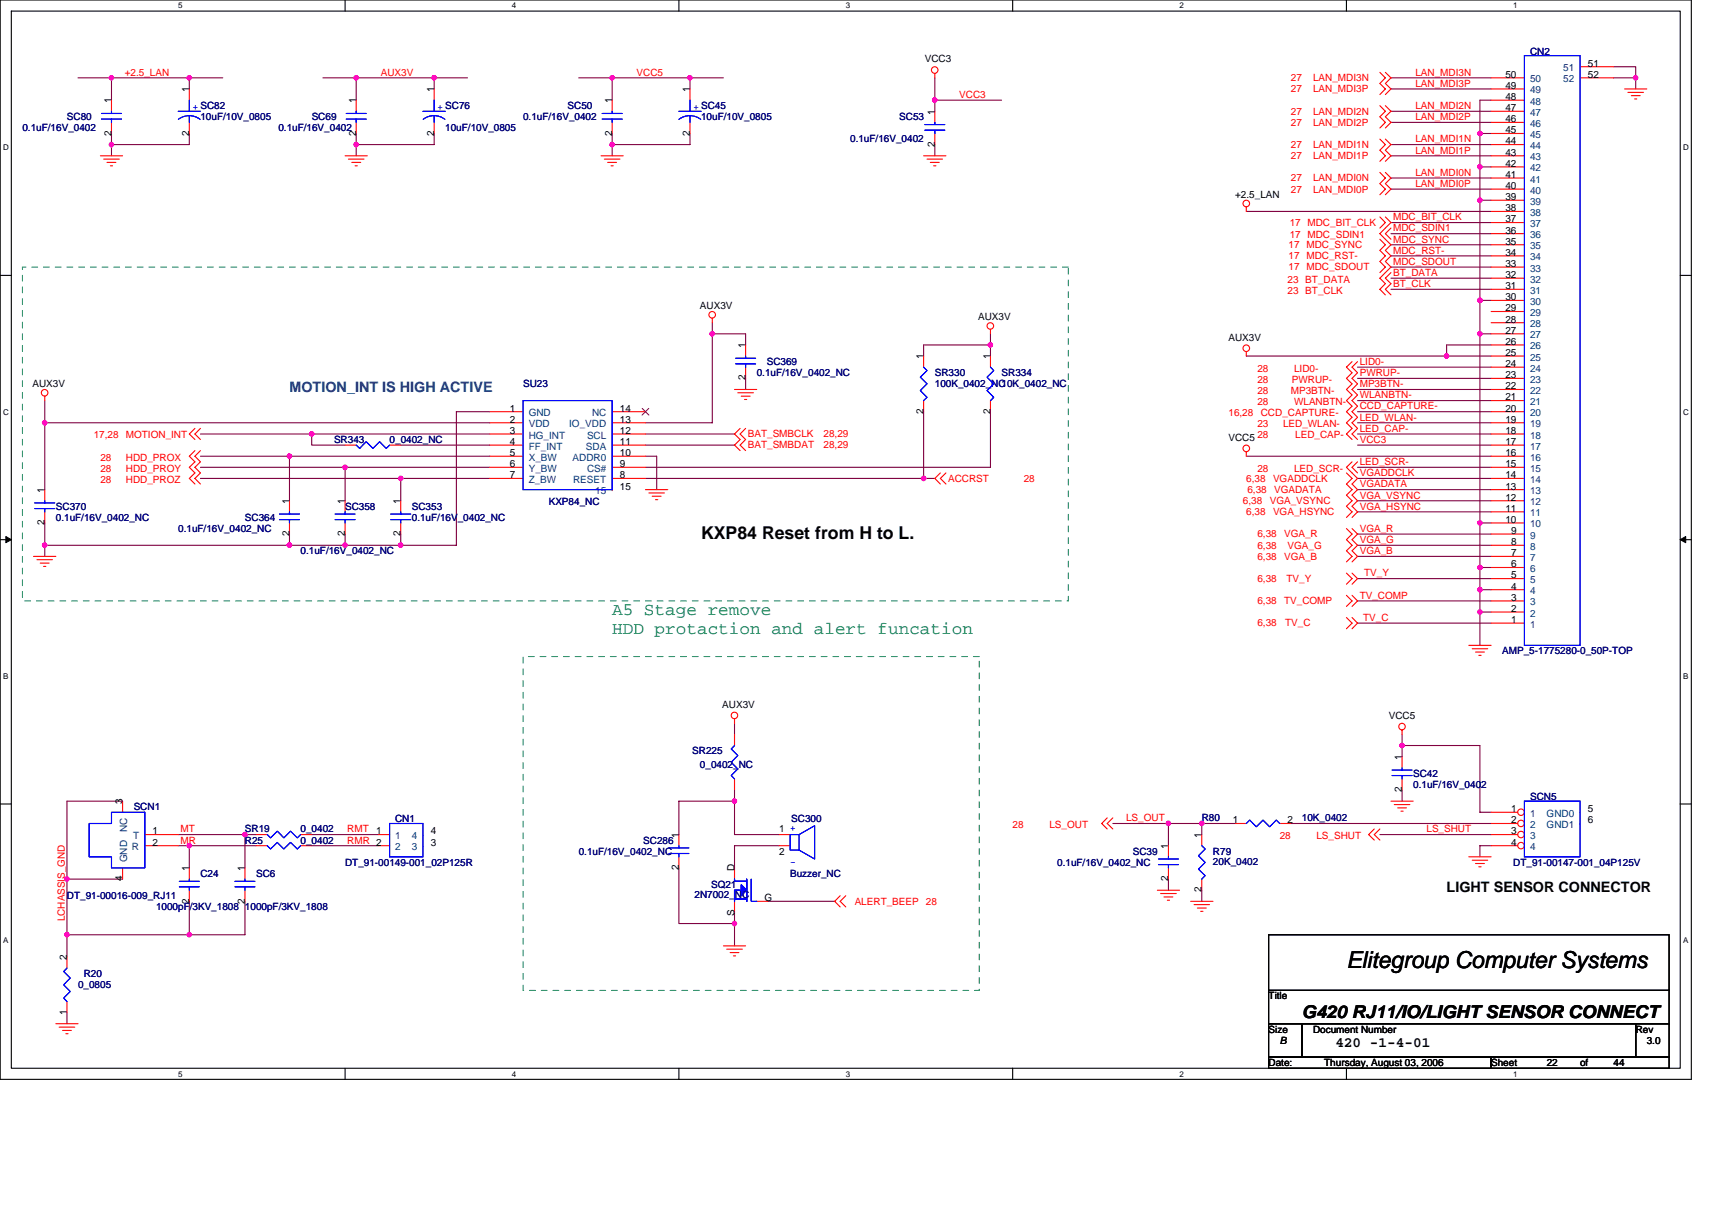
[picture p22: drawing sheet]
<svg xmlns="http://www.w3.org/2000/svg" width="297mm" height="210mm" viewBox="0 0 297 210" stroke-linecap="round" stroke-linejoin="round" font-family="sans-serif">
<defs><g id="words">
<text font-size="4" x="233.6" y="167.9">Elitegroup Computer Systems</text>
<g font-size="3.1">
<text x="121.6" y="93.6">KXP84 Reset from H to L.</text>
<text x="225.9" y="176.6">G420 RJ11/IO/LIGHT SENSOR CONNECT</text>
</g>
<g font-size="3.1" fill="#008040">
<text x="106.2" y="106.7">A5 Stage remove</text>
<text x="106.2" y="110">HDD protaction and alert funcation</text>
</g>
<text font-size="2.5" fill="#004080" x="50.2" y="67.9">MOTION_INT IS HIGH ACTIVE</text>
<g font-size="2.5">
<text x="251" y="154.8">LIGHT SENSOR CONNECTOR</text>
<text x="231.7" y="181.6">420 -1-4-01</text>
</g>
<g font-size="1.7">
<text x="160.5" y="10.8">VCC3</text>
<text x="275.5" y="11.6">51</text>
<text x="19.3" y="17.9" transform="rotate(-90 19.3 17.9)">1</text>
<text x="32.8" y="16" transform="rotate(-90 32.8 16)">1</text>
<text x="61.8" y="17.9" transform="rotate(-90 61.8 17.9)">1</text>
<text x="75.3" y="16" transform="rotate(-90 75.3 16)">1</text>
<text x="106.2" y="17.9" transform="rotate(-90 106.2 17.9)">1</text>
<text x="119.7" y="16" transform="rotate(-90 119.7 16)">1</text>
<text x="261.2" y="17.4">48</text>
<text x="261.2" y="15.4">49</text>
<text x="261.2" y="13.5">50</text>
<text x="275.5" y="13.5">52</text>
<text x="19.3" y="23.5" transform="rotate(-90 19.3 23.5)">2</text>
<text x="32.8" y="23.5" transform="rotate(-90 32.8 23.5)">2</text>
<text x="61.8" y="23.5" transform="rotate(-90 61.8 23.5)">2</text>
<text x="75.3" y="23.5" transform="rotate(-90 75.3 23.5)">2</text>
<text x="106.2" y="23.5" transform="rotate(-90 106.2 23.5)">2</text>
<text x="119.7" y="23.5" transform="rotate(-90 119.7 23.5)">2</text>
<text x="162.2" y="19.9" transform="rotate(-90 162.2 19.9)">1</text>
<text x="261.2" y="23.1">45</text>
<text x="261.2" y="21.2">46</text>
<text x="261.2" y="19.3">47</text>
<text x="162.2" y="25.5" transform="rotate(-90 162.2 25.5)">2</text>
<text x="261.2" y="28.9">42</text>
<text x="261.2" y="27">43</text>
<text x="261.2" y="25.1">44</text>
<text x="214.3" y="34.4">+2.5_LAN</text>
<text x="261.2" y="34.7">39</text>
<text x="261.2" y="32.8">40</text>
<text x="261.2" y="30.9">41</text>
<text x="261.2" y="40.5">36</text>
<text x="261.2" y="38.6">37</text>
<text x="261.2" y="36.7">38</text>
<text x="261.2" y="46.3">33</text>
<text x="261.2" y="44.4">34</text>
<text x="261.2" y="42.4">35</text>
<text x="121.5" y="53.7">AUX3V</text>
<text x="261.2" y="52.1">30</text>
<text x="261.2" y="50.2">31</text>
<text x="261.2" y="48.2">32</text>
<text x="169.7" y="55.6">AUX3V</text>
<text x="213.1" y="59.1">AUX3V</text>
<text x="261.2" y="59.8">26</text>
<text x="261.2" y="57.9">27</text>
<text x="261.2" y="56">28</text>
<text x="261.2" y="54">29</text>
<text x="129.3" y="66" transform="rotate(-90 129.3 66)">2</text>
<text x="129.3" y="60.4" transform="rotate(-90 129.3 60.4)">1</text>
<text x="160.2" y="62.3" transform="rotate(-90 160.2 62.3)">1</text>
<text x="171.8" y="62.3" transform="rotate(-90 171.8 62.3)">1</text>
<text x="261.2" y="65.6">23</text>
<text x="261.2" y="63.7">24</text>
<text x="261.2" y="61.7">25</text>
<text x="5.6" y="67.2">AUX3V</text>
<text x="88.4" y="71.4">1</text>
<text x="107.6" y="71.4">14</text>
<text x="160.2" y="71.8" transform="rotate(-90 160.2 71.8)">2</text>
<text x="171.8" y="71.8" transform="rotate(-90 171.8 71.8)">2</text>
<text x="261.2" y="71.4">20</text>
<text x="261.2" y="69.5">21</text>
<text x="261.2" y="67.5">22</text>
<text x="88.4" y="73.3">2</text>
<text x="88.4" y="75.3">3</text>
<text x="88.4" y="77.2">4</text>
<text x="107.6" y="75.3">12</text>
<text x="107.6" y="77.2">11</text>
<text x="107.6" y="73.3">13</text>
<text x="213.1" y="76.4">VCC5</text>
<text x="261.2" y="77.2">17</text>
<text x="261.2" y="75.3">18</text>
<text x="261.2" y="73.3">19</text>
<text x="88.4" y="79.1">5</text>
<text x="88.4" y="81">6</text>
<text x="88.4" y="83">7</text>
<text x="107.6" y="81">9</text>
<text x="107.6" y="79.1">10</text>
<text x="107.6" y="83">8</text>
<text x="261.2" y="83">14</text>
<text x="261.2" y="81">15</text>
<text x="261.2" y="79.1">16</text>
<text x="7.7" y="85.5" transform="rotate(-90 7.7 85.5)">1</text>
<text x="50.2" y="87.4" transform="rotate(-90 50.2 87.4)">1</text>
<text x="59.9" y="87.4" transform="rotate(-90 59.9 87.4)">1</text>
<text x="69.5" y="87.4" transform="rotate(-90 69.5 87.4)">1</text>
<text x="107.6" y="84.9">15</text>
<text x="261.2" y="88.8">11</text>
<text x="261.2" y="86.8">12</text>
<text x="261.2" y="84.9">13</text>
<text x="7.7" y="91.1" transform="rotate(-90 7.7 91.1)">2</text>
<text x="50.2" y="93" transform="rotate(-90 50.2 93)">2</text>
<text x="59.9" y="93" transform="rotate(-90 59.9 93)">2</text>
<text x="69.5" y="93" transform="rotate(-90 69.5 93)">2</text>
<text x="261.2" y="90.7">10</text>
<text x="262.2" y="94.6">8</text>
<text x="262.2" y="92.6">9</text>
<text x="262.2" y="100.4">5</text>
<text x="262.2" y="98.4">6</text>
<text x="262.2" y="96.5">7</text>
<text x="262.2" y="106.2">2</text>
<text x="262.2" y="104.2">3</text>
<text x="262.2" y="102.3">4</text>
<text x="262.2" y="108.1">1</text>
<text x="125.3" y="122.8">AUX3V</text>
<text x="241" y="124.7">VCC5</text>
<text x="243.2" y="131.8" transform="rotate(-90 243.2 131.8)">1</text>
<text x="243.2" y="137.4" transform="rotate(-90 243.2 137.4)">2</text>
<text x="21.2" y="139.6" transform="rotate(-90 21.2 139.6)">3</text>
<text x="213.9" y="142.8">1</text>
<text x="223.4" y="142.8">2</text>
<text x="262.2" y="140.9">1</text>
<text x="262.2" y="142.8">2</text>
<text x="275.5" y="140.9">5</text>
<text x="275.5" y="142.8">6</text>
<text x="26.5" y="146.7">2</text>
<text x="26.5" y="144.8">1</text>
<text x="65.3" y="144.8">1</text>
<text x="74.7" y="144.8">4</text>
<text x="74.7" y="146.7">3</text>
<text x="117.8" y="145.4" transform="rotate(-90 117.8 145.4)">1</text>
<text x="135.2" y="144.4">1 +</text>
<text x="135.2" y="148.3">2</text>
<text x="202.7" y="147.3" transform="rotate(-90 202.7 147.3)">1</text>
<text x="208.5" y="145.4" transform="rotate(-90 208.5 145.4)">1</text>
<text x="262.2" y="144.8">3</text>
<text x="262.2" y="146.7">4</text>
<text x="21.2" y="152.9" transform="rotate(-90 21.2 152.9)">4</text>
<text x="32.8" y="151.2" transform="rotate(-90 32.8 151.2)">1</text>
<text x="42.5" y="151.2" transform="rotate(-90 42.5 151.2)">1</text>
<text x="117.8" y="150.9" transform="rotate(-90 117.8 150.9)">2</text>
<text x="127.4" y="151.2" transform="rotate(-90 127.4 151.2)">D</text>
<text x="202.7" y="152.9" transform="rotate(-90 202.7 152.9)">2</text>
<text x="208.5" y="154.8" transform="rotate(-90 208.5 154.8)">2</text>
<text x="32.8" y="156.7" transform="rotate(-90 32.8 156.7)">2</text>
<text x="42.5" y="156.7" transform="rotate(-90 42.5 156.7)">2</text>
<text x="127.4" y="158.9" transform="rotate(-90 127.4 158.9)">S</text>
<text x="132.6" y="156.3">G</text>
<text x="11.6" y="166.6" transform="rotate(-90 11.6 166.6)">2</text>
<text x="220.1" y="173.4">Title</text>
<text x="11.6" y="176" transform="rotate(-90 11.6 176)">1</text>
<text x="220.1" y="179.1">Size</text>
<text x="227.8" y="179.1">Document Number</text>
<text x="283.8" y="179.1">Rev</text>
<text x="220.1" y="184.9">Date:</text>
<text x="222" y="181.1">B</text>
<text x="229.8" y="184.9">Thursday, August 03, 2006</text>
<text x="258.7" y="184.9">Sheet</text>
<text x="268.4" y="184.9">22</text>
<text x="274.1" y="184.9">of</text>
<text x="279.9" y="184.9">44</text>
<text x="285.7" y="181.1">3.0</text>
</g>
<g font-size="1.7" fill="#000080">
<text x="265.5" y="9.5">CN2</text>
<text x="3.9" y="22.8">0.1uF/16V_0402</text>
<text x="11.6" y="20.8">SC80</text>
<text x="34.8" y="20.8">10uF/10V_0805</text>
<text x="48.3" y="22.8">0.1uF/16V_0402</text>
<text x="54.1" y="20.8">SC69</text>
<text x="77.3" y="22.8">10uF/10V_0805</text>
<text x="90.8" y="20.8">0.1uF/16V_0402</text>
<text x="98.5" y="18.9">SC50</text>
<text x="121.6" y="20.8">10uF/10V_0805</text>
<text x="156" y="20.8">SC53</text>
<text x="147.5" y="24.7">0.1uF/16V_0402</text>
<text x="131.3" y="65.2">0.1uF/16V_0402_NC</text>
<text x="133" y="63.3">SC369</text>
<text x="162.2" y="65.2">SR330</text>
<text x="173.8" y="65.2">SR334</text>
<text x="90.8" y="67.2">SU23</text>
<text x="162.2" y="67.2">100K_0402_NC10K_0402_NC</text>
<text x="58" y="76.8">SR343</text>
<text x="67.6" y="76.8">0_0402_NC</text>
<text x="9.7" y="88.4">SC370</text>
<text x="59.9" y="88.4">SC358</text>
<text x="71.5" y="88.4">SC353</text>
<text x="95.2" y="87.6">KXP84_NC</text>
<text x="9.7" y="90.3">0.1uF/16V_0402_NC</text>
<text x="30.9" y="92.3">0.1uF/16V_0402_NC</text>
<text x="42.5" y="90.3">SC364</text>
<text x="71.5" y="90.3">0.1uF/16V_0402_NC</text>
<text x="52.2" y="96.1">0.1uF/16V_0402_NC</text>
<text x="260.6" y="113.5">AMP_5-1775280-0_50P-TOP</text>
<text x="120.1" y="130.9">SR225</text>
<text x="121.5" y="133.2">0_0402_NC</text>
<text x="245.2" y="134.7">SC42</text>
<text x="245.2" y="136.7">0.1uF/16V_0402</text>
<text x="23.2" y="140.5">SCN1</text>
<text x="68.6" y="142.7">CN1</text>
<text x="137.3" y="142.7">SC300</text>
<text x="208.5" y="142.5">R80</text>
<text x="225.9" y="142.5">10K_0402</text>
<text x="265.5" y="138.8">SCN5</text>
<text x="42.5" y="144.4">SR19</text>
<text x="42.5" y="146.3">R25</text>
<text x="52.2" y="146.3">0_0402</text>
<text x="52.2" y="144.4">0_0402</text>
<text x="100.4" y="148.3">0.1uF/16V_0402_NC</text>
<text x="111.6" y="146.3">SC286</text>
<text x="196.6" y="148.3">SC39</text>
<text x="210.5" y="148.3">R79</text>
<text x="210.5" y="150">20K_0402</text>
<text x="11.6" y="156">DT_91-00016-009_RJ11</text>
<text x="34.8" y="152.1">C24</text>
<text x="44.4" y="152.1">SC6</text>
<text x="59.9" y="150.2">DT_91-00149-001_02P125R</text>
<text x="120.5" y="155.8">2N7002_NC</text>
<text x="123.4" y="154.1">SQ21</text>
<text x="137.1" y="152.1">Buzzer_NC</text>
<text x="183.4" y="150.2">0.1uF/16V_0402_NC</text>
<text x="262.6" y="150.2">DT_91-00147-001_04P125V</text>
<text x="27.1" y="157.9">1000pF/3KV_1808</text>
<text x="42.5" y="157.9">1000pF/3KV_1808</text>
<text x="13.5" y="171.4">0_0805</text>
<text x="14.5" y="169.5">R20</text>
</g>
<g font-size="1.7" fill="#f00">
<text x="21.7" y="13.1">+2.5_LAN</text>
<text x="66.1" y="13.1">AUX3V</text>
<text x="110.4" y="13.1">VCC5</text>
<text x="166.4" y="17">VCC3</text>
<text x="224" y="16">27</text>
<text x="224" y="14.1">27</text>
<text x="227.8" y="16">LAN_MDI3P</text>
<text x="227.8" y="14.1">LAN_MDI3N</text>
<text x="245.6" y="15">LAN_MDI3P</text>
<text x="245.6" y="13.1">LAN_MDI3N</text>
<text x="224" y="19.9">27</text>
<text x="224" y="21.8">27</text>
<text x="227.8" y="19.9">LAN_MDI2N</text>
<text x="227.8" y="21.8">LAN_MDI2P</text>
<text x="245.6" y="18.9">LAN_MDI2N</text>
<text x="245.6" y="20.8">LAN_MDI2P</text>
<text x="224" y="27.6">27</text>
<text x="224" y="25.7">27</text>
<text x="227.8" y="27.6">LAN_MDI1P</text>
<text x="227.8" y="25.7">LAN_MDI1N</text>
<text x="245.6" y="26.6">LAN_MDI1P</text>
<text x="245.6" y="24.7">LAN_MDI1N</text>
<text x="224" y="31.5">27</text>
<text x="224" y="33.4">27</text>
<text x="227.8" y="31.5">LAN_MDI0N</text>
<text x="227.8" y="33.4">LAN_MDI0P</text>
<text x="245.6" y="30.5">LAN_MDI0N</text>
<text x="245.6" y="32.4">LAN_MDI0P</text>
<text x="223.8" y="41.3">17 MDC_SDIN1</text>
<text x="223.8" y="39.2">17 MDC_BIT_CLK</text>
<text x="241.7" y="40.2">MDC_SDIN1</text>
<text x="241.7" y="38.2">MDC_BIT_CLK</text>
<text x="223.6" y="45">17 MDC_RST-</text>
<text x="223.6" y="43.1">17 MDC_SYNC</text>
<text x="223.6" y="46.9">17 MDC_SDOUT</text>
<text x="241.7" y="44">MDC_RST-</text>
<text x="241.7" y="42.1">MDC_SYNC</text>
<text x="241.7" y="47.9">BT_DATA</text>
<text x="241.7" y="46">MDC_SDOUT</text>
<text x="223.4" y="49">23 BT_DATA</text>
<text x="223.4" y="51">23 BT_CLK</text>
<text x="241.7" y="49.8">BT_CLK</text>
<text x="218.2" y="64.5">28</text>
<text x="224.5" y="64.5">LID0-</text>
<text x="235.9" y="65.3">PWRUP-</text>
<text x="235.9" y="63.3">LID0-</text>
<text x="218.2" y="66.4">28</text>
<text x="218.2" y="70.3">28</text>
<text x="218.2" y="68.3">28</text>
<text x="224" y="68.3">MP3BTN-</text>
<text x="224.2" y="66.4">PWRUP-</text>
<text x="224.5" y="70.3">WLANBTN-</text>
<text x="235.9" y="67.2">MP3BTN-</text>
<text x="235.9" y="71">CCD_CAPTURE-</text>
<text x="235.9" y="69.1">WLANBTN-</text>
<text x="16.3" y="76.1">17,28</text>
<text x="21.8" y="76.1">MOTION_INT</text>
<text x="129.7" y="75.9">BAT_SMBCLK</text>
<text x="129.7" y="77.8">BAT_SMBDAT</text>
<text x="142.9" y="75.9">28,29</text>
<text x="142.9" y="77.8">28,29</text>
<text x="213.1" y="72.2">16,28</text>
<text x="218.2" y="76.1">28</text>
<text x="218.2" y="74.1">23</text>
<text x="218.8" y="72.2">CCD_CAPTURE-</text>
<text x="222.6" y="74.1">LED_WLAN-</text>
<text x="224.7" y="76.1">LED_CAP-</text>
<text x="235.9" y="73">LED_WLAN-</text>
<text x="235.9" y="76.8">VCC3</text>
<text x="235.9" y="74.9">LED_CAP-</text>
<text x="17.4" y="79.9">28</text>
<text x="17.4" y="81.9">28</text>
<text x="17.4" y="83.8">28</text>
<text x="21.8" y="79.9">HDD_PROX</text>
<text x="21.8" y="81.9">HDD_PROY</text>
<text x="21.8" y="83.8">HDD_PROZ</text>
<text x="164.5" y="83.6">ACCRST</text>
<text x="177.6" y="83.6">28</text>
<text x="216.2" y="83.6">6,38</text>
<text x="218.2" y="81.9">28</text>
<text x="220.9" y="83.6">VGADDCLK</text>
<text x="224.5" y="81.9">LED_SCR-</text>
<text x="235.9" y="82.6">VGADDCLK</text>
<text x="235.9" y="80.7">LED_SCR-</text>
<text x="215.7" y="87.4">6,38</text>
<text x="216.2" y="89.4">6,38</text>
<text x="216.4" y="85.5">6,38</text>
<text x="220.3" y="87.4">VGA_VSYNC</text>
<text x="220.9" y="89.4">VGA_HSYNC</text>
<text x="221.1" y="85.5">VGADATA</text>
<text x="235.9" y="88.4">VGA_HSYNC</text>
<text x="235.9" y="86.5">VGA_VSYNC</text>
<text x="235.9" y="84.6">VGADATA</text>
<text x="218.2" y="93.2">6,38</text>
<text x="218.2" y="95.2">6,38</text>
<text x="222.8" y="93.2">VGA_R</text>
<text x="223.4" y="95.2">VGA_G</text>
<text x="235.9" y="94.2">VGA_G</text>
<text x="235.9" y="92.3">VGA_R</text>
<text x="218.2" y="101">6,38</text>
<text x="218.2" y="97.1">6,38</text>
<text x="222.8" y="97.1">VGA_B</text>
<text x="223.2" y="101">TV_Y</text>
<text x="235.9" y="96.1">VGA_B</text>
<text x="236.7" y="100">TV_Y</text>
<text x="218.2" y="104.8">6,38</text>
<text x="222.8" y="104.8">TV_COMP</text>
<text x="235.9" y="103.9">TV_COMP</text>
<text x="236.5" y="107.7">TV_C</text>
<text x="218.2" y="108.7">6,38</text>
<text x="223" y="108.7">TV_C</text>
<text x="175.7" y="143.6">28</text>
<text x="182.1" y="143.6">LS_OUT</text>
<text x="195.4" y="142.5">LS_OUT</text>
<text x="31.3" y="146.3">MR</text>
<text x="31.3" y="144.4">MT</text>
<text x="60.3" y="144.4">RMT</text>
<text x="60.3" y="146.3">RMR 2</text>
<text x="222" y="145.5">28</text>
<text x="228.4" y="145.5">LS_SHUT</text>
<text x="247.5" y="144.4">LS_SHUT</text>
<text x="11.2" y="159.8" transform="rotate(-90 11.2 159.8)">LCHASSIS_GND</text>
<text x="148.3" y="156.9">ALERT_BEEP</text>
<text x="160.7" y="156.9">28</text>
</g>
<g font-size="1.7" fill="#004080">
<text x="265.5" y="16.2">49</text>
<text x="265.5" y="14.3">50</text>
<text x="271.2" y="12.4">51</text>
<text x="271.2" y="14.3">52</text>
<text x="265.5" y="23.9">45</text>
<text x="265.5" y="22">46</text>
<text x="265.5" y="20.1">47</text>
<text x="265.5" y="18.2">48</text>
<text x="265.5" y="29.7">42</text>
<text x="265.5" y="27.8">43</text>
<text x="265.5" y="25.9">44</text>
<text x="265.5" y="35.5">39</text>
<text x="265.5" y="33.6">40</text>
<text x="265.5" y="31.7">41</text>
<text x="265.5" y="41.3">36</text>
<text x="265.5" y="39.4">37</text>
<text x="265.5" y="37.5">38</text>
<text x="265.5" y="47.1">33</text>
<text x="265.5" y="45.2">34</text>
<text x="265.5" y="43.2">35</text>
<text x="265.5" y="52.9">30</text>
<text x="265.5" y="51">31</text>
<text x="265.5" y="49">32</text>
<text x="265.5" y="58.7">27</text>
<text x="265.5" y="56.8">28</text>
<text x="265.5" y="54.8">29</text>
<text x="265.5" y="64.5">24</text>
<text x="265.5" y="62.5">25</text>
<text x="265.5" y="60.6">26</text>
<text x="265.5" y="70.3">21</text>
<text x="265.5" y="68.3">22</text>
<text x="265.5" y="66.4">23</text>
<text x="91.7" y="72.2">GND</text>
<text x="91.7" y="74.1">VDD</text>
<text x="91.7" y="76.1">HG_INT</text>
<text x="91.7" y="78">FF_INT</text>
<text x="98.8" y="74.1">IO_VDD</text>
<text x="101.7" y="78">SDA</text>
<text x="101.9" y="76.1">SCL</text>
<text x="102.7" y="72.2">NC</text>
<text x="265.5" y="78">17</text>
<text x="265.5" y="76.1">18</text>
<text x="265.5" y="74.1">19</text>
<text x="265.5" y="72.2">20</text>
<text x="91.7" y="79.9">X_BW</text>
<text x="91.7" y="81.9">Y_BW</text>
<text x="91.7" y="83.8">Z_BW</text>
<text x="99.4" y="79.9">ADDR0</text>
<text x="99.4" y="83.8">RESET</text>
<text x="101.9" y="81.9">CS#</text>
<text x="265.5" y="83.8">14</text>
<text x="265.5" y="81.9">15</text>
<text x="265.5" y="79.9">16</text>
<text x="103.3" y="85.7">15</text>
<text x="265.5" y="89.6">11</text>
<text x="265.5" y="87.7">12</text>
<text x="265.5" y="85.7">13</text>
<text x="265.5" y="95.4">8</text>
<text x="265.5" y="93.4">9</text>
<text x="265.5" y="91.5">10</text>
<text x="265.5" y="101.2">5</text>
<text x="265.5" y="99.2">6</text>
<text x="265.5" y="97.3">7</text>
<text x="265.5" y="107">2</text>
<text x="265.5" y="105">3</text>
<text x="265.5" y="103.1">4</text>
<text x="265.5" y="108.9">1</text>
<text x="265.5" y="141.7">1</text>
<text x="265.5" y="143.6">2</text>
<text x="268.3" y="141.7">GND0</text>
<text x="268.3" y="143.6">GND1</text>
<text x="22.1" y="149.6" transform="rotate(-90 22.1 149.6)">GND</text>
<text x="22.1" y="144.4" transform="rotate(-90 22.1 144.4)">NC</text>
<text x="22.9" y="147.5">R</text>
<text x="23.1" y="145.6">T</text>
<text x="68.6" y="145.6">1</text>
<text x="68.6" y="147.5">2</text>
<text x="71.4" y="145.6">4</text>
<text x="71.4" y="147.5">3</text>
<text x="265.5" y="145.6">3</text>
<text x="265.5" y="147.5">4</text>
</g>
<g font-size="1.7" fill="#00f">
<text x="33.4" y="19.1">+ SC82</text>
<text x="75.9" y="19.1">+ SC76</text>
<text x="120.3" y="19.1">+ SC45</text>
<text x="137.1" y="150">-</text>
</g>
<g font-size="1.4">
<text x="30.9" y="1.5">5</text>
<text x="88.8" y="1.5">4</text>
<text x="146.7" y="1.5">3</text>
<text x="204.7" y="1.5">2</text>
<text x="262.6" y="1.5">1</text>
<text x=".5" y="26.1">D</text>
<text x="292" y="26.1">D</text>
<text x=".5" y="71.9">C</text>
<text x="292" y="71.9">C</text>
<text x=".5" y="117.8">B</text>
<text x="292" y="117.8">B</text>
<text x=".5" y="163.6">A</text>
<text x="292" y="163.6">A</text>
<text x="30.9" y="186.8">5</text>
<text x="88.8" y="186.8">4</text>
<text x="146.7" y="186.8">3</text>
<text x="204.7" y="186.8">2</text>
<text x="262.6" y="186.8">1</text>
</g>
</g></defs>
<path d="M0 0h293.5v187.2h-293.5zM2 1.9h289.5v183.4h-289.5z" fill="none" stroke="#000" stroke-width=".19"/>
<g fill="#fff">
<path d="M30.9 .2h.8v1.6h-.8z"/>
<path d="M30.9 185.5h.8v1.6h-.8z"/>
</g>
<path d="M59.9 0v1.9M59.9 185.3v1.9" fill="none" stroke="#000" stroke-width=".19"/>
<g fill="#fff">
<path d="M88.8 .2h.8v1.6h-.8z"/>
<path d="M88.8 185.5h.8v1.6h-.8z"/>
</g>
<path d="M117.8 0v1.9M117.8 185.3v1.9" fill="none" stroke="#000" stroke-width=".19"/>
<g fill="#fff">
<path d="M146.7 .2h.8v1.6h-.8z"/>
<path d="M146.7 185.5h.8v1.6h-.8z"/>
</g>
<path d="M175.7 0v1.9M175.7 185.3v1.9" fill="none" stroke="#000" stroke-width=".19"/>
<g fill="#fff">
<path d="M204.7 .2h.7v1.6h-.7z"/>
<path d="M204.7 185.5h.7v1.6h-.7z"/>
</g>
<path d="M233.6 0v1.9M233.6 185.3v1.9" fill="none" stroke="#000" stroke-width=".19"/>
<g fill="#fff">
<path d="M262.6 .2h.7v1.6h-.7z"/>
<path d="M262.6 185.5h.7v1.6h-.7z"/>
<path d="M.5 24.8h1v1.6h-1z"/>
<path d="M292 24.8h1v1.6h-1z"/>
<path d="M.5 70.7h1v1.5h-1z"/>
<path d="M292 70.7h1v1.5h-1z"/>
</g>
<path d="M0 47.8h2M291.5 47.8h2" fill="none" stroke="#000" stroke-width=".19"/>
<g fill="#fff">
<path d="M.5 116.5h.9v1.6h-.9z"/>
<path d="M292 116.5h.9v1.6h-.9z"/>
</g>
<path d="M0 93.6h2M291.5 93.6h2" fill="none" stroke="#000" stroke-width=".19"/>
<path d="M1 93.1l1 .5-1 .5zM291.5 93.6l1-.5v1z" fill="#000" stroke="#000" stroke-width=".17"/>
<g fill="#fff">
<path d="M.5 162.4h.9v1.5h-.9z"/>
<path d="M292 162.4h.9v1.5h-.9z"/>
</g>
<path d="M0 139.5h2M291.5 139.5h2M220.1 177.6h5.8v5.8h-5.8zM220.1 162.2h69.5v9.6h-69.5zM220.1 171.8h69.5v5.8h-69.5zM225.9 177.6h57.9v5.8h-57.9zM283.8 177.6h5.8v5.8h-5.8zM220.1 183.4h38.6v1.9h-38.6zM258.7 183.4h30.9v1.9h-30.9z" fill="none" stroke="#000" stroke-width=".19"/>
<g fill="none" stroke="#800040" stroke-width=".19">
<path d="M13.5 13.5h25.1M19.3 13.5v3.9M32.8 13.5v1.9M56 13.5h25.1M61.8 13.5v3.9M75.3 13.5v1.9M100.4 13.5h25.1M106.2 13.5v3.9M119.7 13.5v1.9M162.2 13.5v5.8M162.2 17.4h11.6M241.3 13.5h17.4"/>
<path d="M241.3 19.3h17.4M241.3 15.4h17.4M258.7 17.4h-1.9v5.8M279.9 11.6h3.9v1.9M279.9 13.5h3.9M283.8 13.5v1.9M19.3 23.2v3.8M32.8 23.2v1.9h-13.5M61.8 23.2v3.8M75.3 23.2v1.9h-13.5M106.2 23.2v3.8M119.7 23.2v1.9h-13.5"/>
<path d="M162.2 25.1v1.9M216.2 36.7h42.5M241.3 25.1h17.4M241.3 27h17.4M241.3 30.9h17.4M241.3 32.8h17.4M241.3 21.2h17.4M241.3 38.6h17.4M256.8 23.2v5.8h1.9M256.8 29v5.7h1.9M256.8 34.7v77.3M256.8 23.2h1.9"/>
<path d="M123.6 56v17.3h-11.6M123.6 57.9h5.8v1.9M171.8 57.9v3.9M171.8 59.8h-11.6v2M241.3 44.4h17.4M241.3 42.5h17.4M241.3 48.3h17.4M241.3 50.2h17.4M241.3 40.5h17.4M241.3 46.3h17.4M256.8 57.9h1.9M256.8 52.1h1.9"/>
<path d="M258.7 59.8h-7.7v2M7.8 73.3h77.2M7.8 69.5v15.4M34.8 75.3h19.3v1.9h5.8M34.8 79.1h50.2M50.2 79.1v7.8M54.1 75.3h30.9M69.5 77.2h15.5M85 71.4h-5.8v23.2h-71.4M112 79.1h1.9v5.8M112 77.2h15.4M112 75.3h15.4"/>
<path d="M129.4 65.6v2M160.2 71.4v11.6h-48.2M171.8 71.4v9.7h-59.8M216.2 79.1h42.5M216.2 61.8h42.5M235.5 73.3h23.2M235.5 71.4h23.2M235.5 77.2h23.2M235.5 75.3h23.2M235.5 67.6h23.2M235.5 65.6h23.2M235.5 63.7h23.2"/>
<path d="M235.5 69.5h23.2M7.8 90.7v5.8M34.8 81.1h50.2M34.8 83h50.2M50.2 92.6v2M59.9 81.1v5.8M59.9 92.6v2M69.5 83v3.9M69.5 92.6v2M160.2 83h2M235.5 81.1h23.2M235.5 83h23.2"/>
<path d="M235.5 94.6h23.2M235.5 88.8h23.2M235.5 96.5h23.2M235.5 86.9h23.2M235.5 92.6h23.2M235.5 84.9h23.2M256.8 98.4h1.9M256.8 90.7h1.9M235.5 104.2h23.2M235.5 100.4h23.2M235.5 108.1h23.2M256.8 106.2h1.9"/>
<path d="M256.8 102.3h1.9M21.3 139h-9.7v27M127.4 139v5.8h7.8M127.4 139h-9.6v5.8M127.4 125.5v1.9M127.4 137.1v1.9M243.3 129.3h13.5v11.6h1.9M243.3 127.4v3.9M243.3 137.1v1.9M11.6 152.5h9.7M30.9 146.7h13.5M30.9 144.8h13.5"/>
<path d="M32.8 146.7v3.9M32.8 156.4v5.8M42.5 144.8v5.8M42.5 156.4v5.8h-30.9M54.1 146.7h11.6M54.1 144.8h11.6M117.8 150.6v9.6h9.6M127.4 158.3v5.8M133.2 156.4h11.6M135.2 146.7h-7.8v3.9M193.1 142.9h21.2M202.7 142.9v3.8"/>
<path d="M202.7 152.5v1.9M208.5 142.9v1.9M208.5 154.4v2M224 142.9h34.7M239.4 144.8h19.3M258.7 146.7h-1.9v1.9M11.6 175.7v1.9"/>
</g>
<g fill="#f0f" stroke="#f0f" stroke-width=".19">
<circle cx="11.6" cy="152.5" r=".38"/>
<circle cx="32.8" cy="13.5" r=".38"/>
<circle cx="19.3" cy="13.5" r=".38"/>
<circle cx="19.3" cy="25.1" r=".38"/>
<circle cx="75.3" cy="13.5" r=".38"/>
<circle cx="61.8" cy="25.1" r=".38"/>
<circle cx="61.8" cy="13.5" r=".38"/>
<circle cx="42.5" cy="144.8" r=".38"/>
<circle cx="119.7" cy="13.5" r=".38"/>
<circle cx="106.2" cy="25.1" r=".38"/>
<circle cx="106.2" cy="13.5" r=".38"/>
<circle cx="11.6" cy="162.1" r=".38"/>
<circle cx="32.8" cy="162.1" r=".38"/>
<circle cx="7.7" cy="73.3" r=".38"/>
<circle cx="50.2" cy="79.1" r=".38"/>
<circle cx="59.9" cy="81.1" r=".38"/>
<circle cx="69.5" cy="83" r=".38"/>
<circle cx="69.5" cy="94.6" r=".38"/>
<circle cx="59.9" cy="94.6" r=".38"/>
<circle cx="50.2" cy="94.6" r=".38"/>
<circle cx="123.6" cy="57.9" r=".38"/>
<circle cx="160.3" cy="83" r=".38"/>
<circle cx="54.1" cy="75.3" r=".38"/>
<circle cx="256.8" cy="106.2" r=".38"/>
<circle cx="256.8" cy="102.3" r=".38"/>
<circle cx="256.8" cy="98.4" r=".38"/>
<circle cx="256.8" cy="90.7" r=".38"/>
<circle cx="162.2" cy="17.4" r=".38"/>
<circle cx="256.8" cy="52.1" r=".38"/>
<circle cx="256.8" cy="34.7" r=".38"/>
<circle cx="127.4" cy="160.2" r=".38"/>
<circle cx="127.4" cy="139" r=".38"/>
<circle cx="243.3" cy="129.3" r=".38"/>
<circle cx="283.8" cy="13.5" r=".37"/>
<circle cx="7.7" cy="94.6" r=".38"/>
<circle cx="32.8" cy="146.7" r=".38"/>
<circle cx="202.7" cy="142.8" r=".38"/>
<circle cx="171.8" cy="59.8" r=".38"/>
<circle cx="208.5" cy="142.8" r=".38"/>
<circle cx="256.8" cy="23.1" r=".38"/>
<circle cx="251" cy="61.8" r=".37"/>
<circle cx="256.8" cy="28.9" r=".38"/>
<circle cx="256.8" cy="57.9" r=".38"/>
</g>
<g fill="none" stroke="#f00" stroke-width=".19">
<path d="M61.8 17.4v1.9M75.3 15.4v2M162.2 12.7v.8M239.4 18.3l1 1-1 1 1 .9-1 1M239.4 12.6l1 .9-1 1 1 .9-1 1M240.4 18.3l.9 1-.9 1 .9 .9-.9 1M240.4 12.6l.9 .9-.9 1 .9 .9-.9 1M281.9 15.4h3.8M282.4 16h2.8M283 16.6h1.6M283.6 17.2h.4M17.4 27h3.9"/>
<path d="M18 27.6h2.7M18.6 28.2h1.5M19.2 28.8h.3M59.9 27h3.8M60.4 27.6h2.8M61 28.2h1.6M61.6 28.8h.4M61.8 21.2v2M75.3 21.2v2M104.3 27h3.8M104.9 27.6h2.7M105.4 28.2h1.6"/>
<path d="M106 28.8h.4M160.2 27h3.9M160.8 27.6h2.7M161.4 28.2h1.6M162 28.8h.4M216.2 35.9v.8M239.4 24.1l1 1-1 1 1 .9-1 1M239.4 29.9l1 1-1 1 1 .9-1 1M239.4 37.6l1 1-1 1M240.4 24.1l.9 1-.9 1 .9 .9-.9 1M240.4 29.9l.9 1-.9 1 .9 .9-.9 1M240.4 37.6l.9 1-1.9 1.9 1.9 2-.9 .9 .9 1-.9 1 .9 .9-1.9 2 1 .9-1 1 1 1"/>
<path d="M241.3 39.6l-.9 .9 .9 1M123.6 55.2v.8M129.4 59.8v2M171.8 57.1v.8M239.4 41.5l1 1-1 .9 1 1-1 1 1 .9-1 1M241.3 47.3l-.9 1 .9 .9-.9 1 .9 1M7.8 68.7v.8M33.8 74.3l-1 1 1 .9M33.8 78.2l-1 .9 1 1-1 1 1 .9-1 1 1 1M34.8 74.3l-1 1 1 .9M34.8 78.2l-1 .9 1 1-1 1 1 .9-1 1 1 1M85 71.4h5.8"/>
<path d="M85 73.3h5.8M85 75.3h5.8M85 77.2h5.8M85 79.1h5.8M106.2 71.4h5.8M106.2 73.3h5.8M106.2 75.3h5.8M106.2 77.2h5.8M106.2 79.1h5.8M127.4 67.6h3.9M128 68.1h2.7M128.4 74.3l-1 1 1 .9-1 1 1 1"/>
<path d="M128.6 68.7h1.6M129.2 69.3h.4M129.4 74.3l-1 1 1 .9-1 1 1 1M129.4 63.7v1.9M216.2 61v.8M216.2 78.4v.7M234.6 62.7l-1 1 1 1-1 .9 1 1-1 1 1 .9-1 1 1 1-1 .9 1 1-1 .9 1 1-1 1 1 .9M235.5 62.7l-.9 1 .9 1-.9 .9 .9 1-.9 1 .9 .9-.9 1 .9 1-.9 .9 .9 1-.9 .9 .9 1-.9 1 .9 .9M5.8 96.5h3.9M6.4 97.1h2.7M7 97.7h1.5M7.6 98.3h.4"/>
<path d="M85 81.1h5.8M85 83h5.8M106.2 84.9h.1M106.2 81.1h5.8M106.2 83h5.8M112 84.9h3.9M112.6 85.5h2.7M113.2 86.1h1.5M113.7 86.7h.4M163.1 82l-.9 1 .9 1M164.1 82l-1 1 1 1M233.6 99.4l1 1-1 .9"/>
<path d="M233.6 82l1 1-1 1 1 .9-1 1 1 1-1 .9 1 1-1 1M233.6 91.7l1 .9-1 1 1 1-1 .9 1 1-1 1M234.6 80.1l-1 1 1.9 1.9-.9 1 .9 .9-.9 1 .9 1-.9 .9 .9 1-.9 1M234.6 91.7l.9 .9-.9 1 .9 1-.9 .9 .9 1-.9 1M234.6 99.4l.9 1-.9 .9M235.5 80.1l-.9 1 .9 .9M233.6 103.3l1 .9-1 1M233.6 107.1l1 1-1 1M234.6 103.3l.9 .9-.9 1M234.6 107.1l.9 1-.9 1M254.8 112h3.9M255.4 112.5h2.7"/>
<path d="M256 113.1h1.6M256.6 113.7h.4M21.3 139v1.9M127.4 124.7v.8M241.3 139h3.9M241.9 139.6h2.7M243.3 126.6v.8M21.3 150.6v1.9M25.1 144.8h5.8M25.1 146.7h5.8M42.5 150.6v1.9M42.5 154.4v2"/>
<path d="M145.8 155.4l-1 1 1 .9M146.7 155.4l-.9 1 .9 .9M192.1 141.9l-.9 1 .9 .9M193.1 141.9l-1 1 1 .9M200.8 154.4h3.9M201.4 155h2.7M201.9 155.6h1.6M202.5 156.2h.4M206.6 156.4h3.9M207.2 156.9h2.7M207.7 157.5h1.6M208.3 158.1h.4"/>
<path d="M208.5 144.8v1.9M208.5 152.5v1.9M238.4 143.8l-.9 1 .9 .9M239.4 143.8l-1 1 1 .9M242.5 140.1h1.5M243.1 140.7h.4M254.8 148.6h3.9M255.4 149.2h2.7M256 149.8h1.6M256.6 150.4h.4M9.7 177.6h3.8M10.3 178.2h2.7"/>
<path d="M10.9 178.8h1.5M11.4 179.3h.4M11.6 166v1.9M11.6 173.7v2M125.5 164.1h3.9M126.1 164.7h2.7M126.7 165.2h1.5M127.3 165.8h.3"/>
<circle cx="162.2" cy="12.1" r=".57"/>
<circle cx="216.2" cy="35.3" r=".57"/>
<circle cx="123.6" cy="54.6" r=".57"/>
<circle cx="171.8" cy="56.5" r=".57"/>
<circle cx="7.7" cy="68.1" r=".57"/>
<circle cx="216.2" cy="60.4" r=".57"/>
<circle cx="216.2" cy="77.8" r=".57"/>
<circle cx="127.4" cy="124.1" r=".57"/>
<circle cx="243.2" cy="126" r=".57"/>
</g>
<path d="M3.9 46.3h181.5v57.9h-181.5zM90.8 113.9h79.1v57.9h-79.1z" fill="none" stroke="#008040" stroke-width=".17" stroke-dasharray="1 1 1 1 1 1 1 1"/>
<g fill="none" stroke="#00f" stroke-width=".19">
<path d="M60.1 19.7h3.4M61.8 19.3v.4M73.4 19.3h3.9M75.3 17.4v1.9M60.1 20.7h3.4M61.8 20.7v.5M73.4 20.7a3.1 3.1 0 0 1 3.8 0M75.3 20.1v1.1M90.8 69.5h15.4v15.4h-15.4zM127.6 63.1h3.5M127.6 62.1h3.5M129.4 61.8v.3"/>
<path d="M129.4 63.1v.6M15.5 142.9h3.8v-2h5.8v9.7h-5.8v-2h-3.8zM40.8 153.8h3.4M40.8 152.9h3.4M42.5 152.5v.4M42.5 153.8v.6M208.5 146.7l.6 .6-1.2 1.1 1.2 1.2-1.2 1.2 1.2 1.1-.6 .6M11.6 167.9l-.6 .6 1.2 1.2-1.2 1.1 1.2 1.2-1.2 1.1 .6 .6"/>
</g>
<path d="M111.4 70.8l1.2 1.2M112.6 70.8l-1.2 1.2" fill="none" stroke="#804000" stroke-width=".17"/>
<circle cx="263.9" cy="140.9" r=".57" fill="#fff" stroke="#f00" stroke-width=".19"/>
<path d="M258.7 140.9h4.6" fill="none" stroke="#f00" stroke-width=".19"/>
<circle cx="263.9" cy="142.8" r=".57" fill="#fff" stroke="#f00" stroke-width=".19"/>
<path d="M258.7 142.9h4.6" fill="none" stroke="#f00" stroke-width=".19"/>
<circle cx="263.9" cy="144.8" r=".57" fill="#fff" stroke="#f00" stroke-width=".19"/>
<path d="M258.7 144.8h4.6" fill="none" stroke="#f00" stroke-width=".19"/>
<circle cx="263.9" cy="146.7" r=".57" fill="#fff" stroke="#f00" stroke-width=".19"/>
<g fill="none" stroke="#f00" stroke-width=".19">
<path d="M19.3 17.4v1.9M32.8 15.4v2M106.2 17.4v1.9M119.7 15.4v2M162.2 19.3v1.9M258.7 19.3h5.8M258.7 17.4h5.8M258.7 15.4h5.8M258.7 13.5h5.8M274.1 13.5h5.8M274.1 11.6h5.8M19.3 21.2v2"/>
<path d="M32.8 21.2v2M106.2 21.2v2M119.7 21.2v2M162.2 23.2v1.9M258.7 38.6h5.8M258.7 36.7h5.8M258.7 34.7h5.8M258.7 32.8h5.8M258.7 30.9h5.8M258.7 29h5.8M258.7 27h5.8M258.7 25.1h5.8"/>
<path d="M258.7 23.2h5.8M258.7 21.2h5.8M258.7 59.8h5.8M258.7 57.9h5.8M258.7 56h5.8M258.7 54h5.8M258.7 52.1h5.8M258.7 50.2h5.8M258.7 48.3h5.8M258.7 46.3h5.8M258.7 44.4h5.8M258.7 42.5h5.8"/>
<path d="M258.7 40.5h5.8M59.9 77.2h1.9M67.6 77.2h1.9M160.2 61.8v1.9M160.2 69.5v1.9M171.8 61.8v1.9M171.8 69.5v1.9M258.7 79.1h5.8M258.7 77.2h5.8M258.7 75.3h5.8M258.7 73.3h5.8M258.7 71.4h5.8"/>
<path d="M258.7 69.5h5.8M258.7 67.6h5.8M258.7 65.6h5.8M258.7 63.7h5.8M258.7 61.8h5.8M7.8 84.9v2M7.8 88.8v1.9M50.2 86.9v1.9M50.2 90.7v1.9M59.9 86.9v1.9M59.9 90.7v1.9M69.5 86.9v1.9"/>
<path d="M69.5 90.7v1.9M258.7 98.4h5.8M258.7 96.5h5.8M258.7 94.6h5.8M258.7 92.6h5.8M258.7 90.7h5.8M258.7 88.8h5.8M258.7 86.9h5.8M258.7 84.9h5.8M258.7 83h5.8M258.7 81.1h5.8M258.7 108.1h5.8"/>
<path d="M258.7 106.2h5.8M258.7 104.2h5.8M258.7 102.3h5.8M258.7 100.4h5.8M127.4 127.4v1.9M127.4 135.1v2M243.3 131.3v1.9M243.3 135.1v2M32.8 150.6v1.9M32.8 154.4v2M44.4 146.7h2M44.4 144.8h2"/>
<path d="M52.2 146.7h1.9M52.2 144.8h1.9M65.7 146.7h1.9M65.7 144.8h1.9M73.4 144.8h.1M73.4 146.7h.1M117.8 144.8v1.9M117.8 148.6v2M127.4 150.6v1.9M127.4 156.4v1.9M131.3 156.4h1.9M135.2 146.7h1.9"/>
<path d="M135.2 144.8h1.9M202.7 146.7v1.9M202.7 150.6v1.9M214.3 142.9h1.9M222 142.9h2M258.7 146.7h4.6M274.1 140.9h.1M274.1 142.9h.1"/>
</g>
<g fill="none" stroke="#00f" stroke-width=".19">
<path d="M17.6 19.7h3.5M19.3 19.3v.4M30.9 19.3h3.9M32.8 17.4v1.9M104.5 19.7h3.4M106.2 19.3v.4M117.8 19.3h3.8M119.7 17.4v1.9M264.5 9.7h9.6v102.3h-9.6zM17.6 20.7h3.5M19.3 20.7v.5M30.9 20.7a3.1 3.1 0 0 1 3.8 0"/>
<path d="M32.8 20.1v1.1M104.5 20.7h3.4M106.2 20.7v.5M117.8 20.7a3.1 3.1 0 0 1 3.8 0M119.7 20.1v1.1M160.5 22.6h3.4M160.5 21.6h3.4M162.2 21.2v.4M162.2 22.6v.6M61.8 77.2l.6 .6 1.1-1.2 1.2 1.2 1.2-1.2 1.1 1.2 .6-.6M160.2 63.7l.6 .6-1.1 1.1 1.1 1.2-1.1 1.2 1.1 1.1-.6 .6M171.8 63.7l.6 .6-1.1 1.1 1.1 1.2-1.1 1.2 1.1 1.1-.6 .6"/>
<path d="M6 88.2h3.5M6 87.2h3.5M7.8 86.9v.3M7.8 88.2v.6M48.5 90.1h3.5M48.5 89.2h3.5M50.2 88.8v.4M50.2 90.1v.6M58.1 90.1h3.5M58.1 89.2h3.5M59.9 88.8v.4M59.9 90.1v.6"/>
<path d="M67.8 90.1h3.5M67.8 89.2h3.5M69.5 88.8v.4M69.5 90.1v.6M127.4 129.3l-.5 .6 1.1 1.2-1.1 1.1 1.1 1.2-1.1 1.1 .5 .6M241.5 134.5h3.5M241.5 133.6h3.5M243.3 133.2v.4M243.3 134.5v.6M264.5 139h9.6v9.6h-9.6zM31.1 153.8h3.5M31.1 152.9h3.5"/>
<path d="M32.8 152.5v.4M32.8 153.8v.6M46.4 144.8l.5 .6 1.2-1.2 1.2 1.2 1.1-1.2 1.2 1.2 .6-.6M46.4 146.7l.5 .6 1.2-1.2 1.2 1.2 1.1-1.2 1.2 1.2 .6-.6M67.6 142.9h5.8v5.7h-5.8zM116.1 148.1h3.4M116.1 147.1h3.4M117.8 146.7v.4M117.8 148.1v.5M127.4 156h2.2M128.2 154.4h-.8v2v-2h1.2M129.4 152.9h-2v-.4v.4h2.2"/>
<path d="M129.6 152.5v3.9M130.3 152.5v3.9h1M138.6 144.8l2.7-1.6v5.8l-2.7-1.5v-2.7h-1.5v2.7h1.5M201 150h3.5M201 149h3.5M202.7 148.6v.4M202.7 150v.6M216.2 142.9l.6-.6 1.2 1.1 1.1-1.1 1.2 1.1 1.1-1.1 .6 .6"/>
</g>
<g fill="#00f" stroke="#00f" stroke-width=".19">
<path d="M128.6 153.5l1 .9-1 1z" fill-rule="evenodd"/>
<path d="M128.6 153.5l1 .9-1 1z" fill-rule="evenodd"/>
</g>
<g fill="#f0f" stroke="#f0f" stroke-width=".19">
<circle cx="11.6" cy="152.5" r=".38"/>
<circle cx="32.8" cy="13.5" r=".38"/>
<circle cx="19.3" cy="13.5" r=".38"/>
<circle cx="19.3" cy="25.1" r=".38"/>
<circle cx="75.3" cy="13.5" r=".38"/>
<circle cx="61.8" cy="25.1" r=".38"/>
<circle cx="61.8" cy="13.5" r=".38"/>
<circle cx="42.5" cy="144.8" r=".38"/>
<circle cx="119.7" cy="13.5" r=".38"/>
<circle cx="106.2" cy="25.1" r=".38"/>
<circle cx="106.2" cy="13.5" r=".38"/>
<circle cx="11.6" cy="162.1" r=".38"/>
<circle cx="32.8" cy="162.1" r=".38"/>
<circle cx="7.7" cy="73.3" r=".38"/>
<circle cx="50.2" cy="79.1" r=".38"/>
<circle cx="59.9" cy="81.1" r=".38"/>
<circle cx="69.5" cy="83" r=".38"/>
<circle cx="69.5" cy="94.6" r=".38"/>
<circle cx="59.9" cy="94.6" r=".38"/>
<circle cx="50.2" cy="94.6" r=".38"/>
<circle cx="123.6" cy="57.9" r=".38"/>
<circle cx="160.3" cy="83" r=".38"/>
<circle cx="54.1" cy="75.3" r=".38"/>
<circle cx="256.8" cy="106.2" r=".38"/>
<circle cx="256.8" cy="102.3" r=".38"/>
<circle cx="256.8" cy="98.4" r=".38"/>
<circle cx="256.8" cy="90.7" r=".38"/>
<circle cx="162.2" cy="17.4" r=".38"/>
<circle cx="256.8" cy="52.1" r=".38"/>
<circle cx="256.8" cy="34.7" r=".38"/>
<circle cx="127.4" cy="160.2" r=".38"/>
<circle cx="127.4" cy="139" r=".38"/>
<circle cx="243.3" cy="129.3" r=".38"/>
<circle cx="283.8" cy="13.5" r=".37"/>
<circle cx="7.7" cy="94.6" r=".38"/>
<circle cx="32.8" cy="146.7" r=".38"/>
<circle cx="202.7" cy="142.8" r=".38"/>
<circle cx="171.8" cy="59.8" r=".38"/>
<circle cx="208.5" cy="142.8" r=".38"/>
<circle cx="256.8" cy="23.1" r=".38"/>
<circle cx="251" cy="61.8" r=".37"/>
<circle cx="256.8" cy="28.9" r=".38"/>
<circle cx="256.8" cy="57.9" r=".38"/>
</g>
<use href="#words"/>
</svg>
